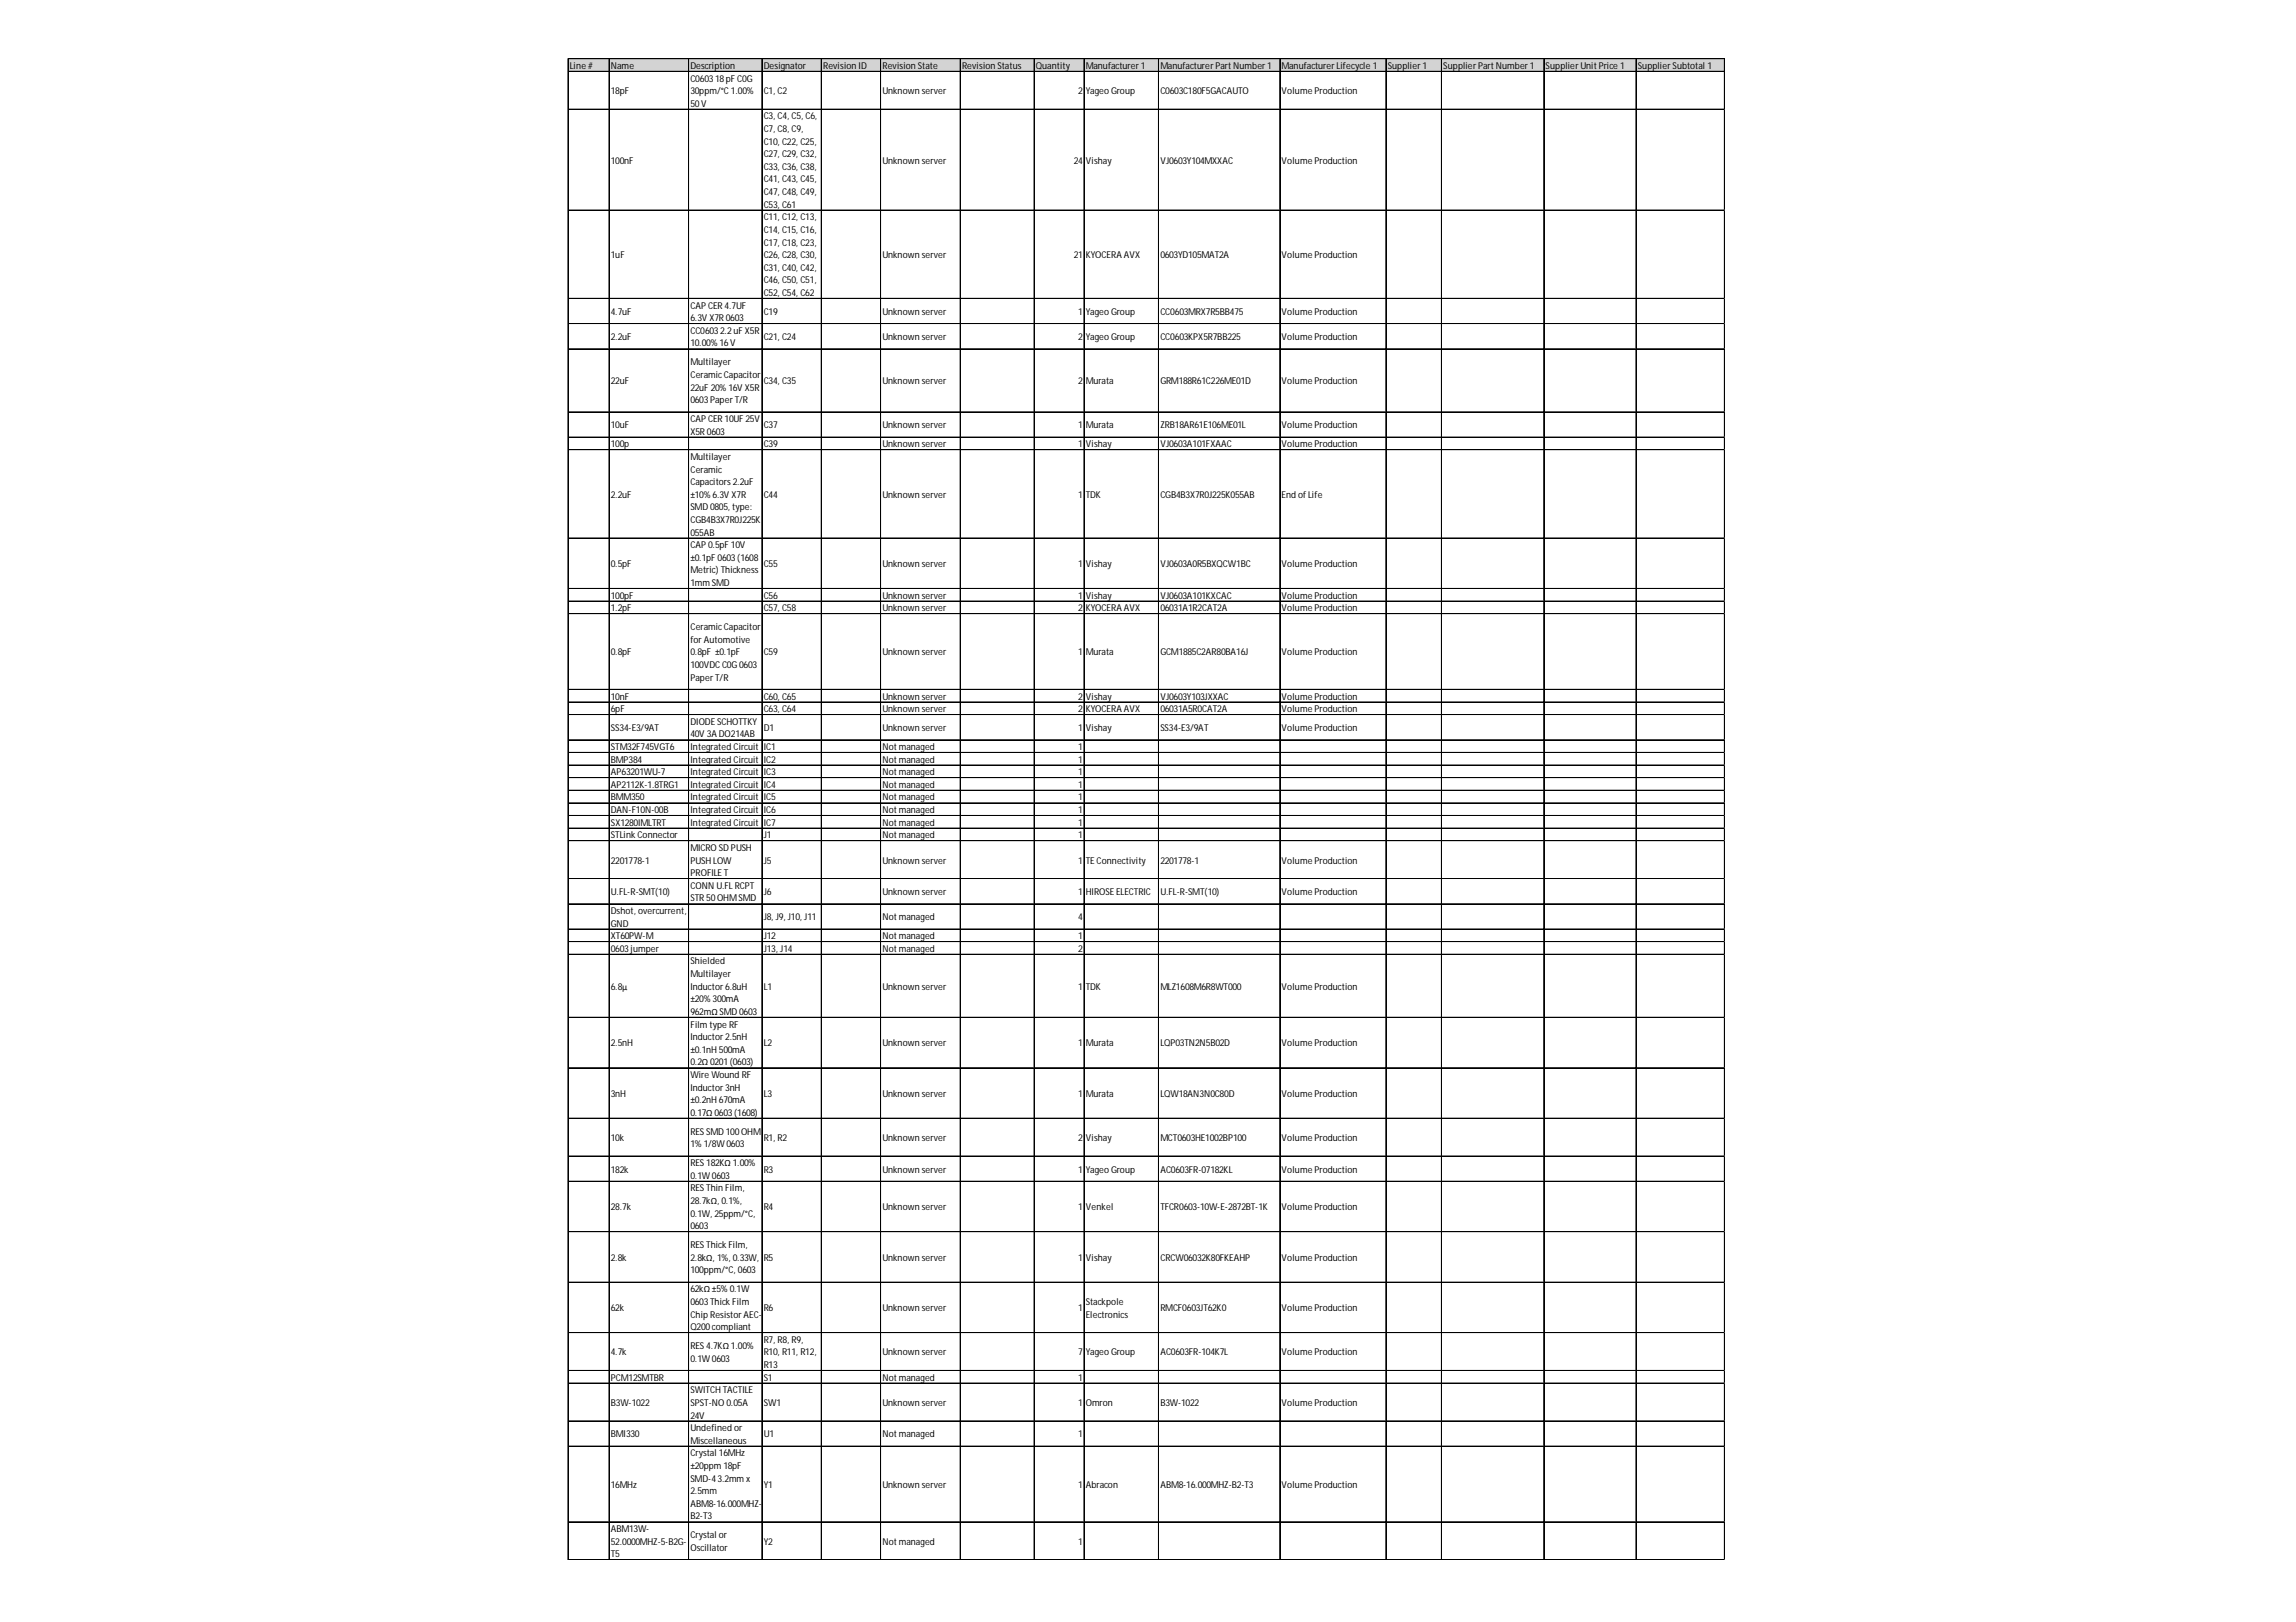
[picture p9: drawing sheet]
<svg xmlns="http://www.w3.org/2000/svg" width="297mm" height="210mm" viewBox="0 0 297 210" stroke-linecap="round" stroke-linejoin="round" font-family="sans-serif">
<defs><g id="words">
<g font-size="1.2">
<text x="73.7" y="8.9">Line#</text>
<text x="79" y="8.9">Name</text>
<text x="89.3" y="8.9">Description</text>
<text x="89.3" y="10.6">C060318pFC0G</text>
<text x="98.8" y="8.9">Designator</text>
<text x="106.5" y="8.9">RevisionID</text>
<text x="114.2" y="8.9">RevisionState</text>
<text x="124.5" y="8.9">RevisionStatus</text>
<text x="134" y="8.9">Quantity</text>
<text x="140.5" y="8.9">Manufacturer1</text>
<text x="150.1" y="8.9">ManufacturerPartNumber1</text>
<text x="165.8" y="8.9">ManufacturerLifecycle1</text>
<text x="179.5" y="8.9">Supplier1</text>
<text x="186.7" y="8.9">SupplierPartNumber1</text>
<text x="200" y="8.9">SupplierUnitPrice1</text>
<text x="211.9" y="8.9">SupplierSubtotal 1</text>
<text x="79" y="12.2">18pF</text>
<text x="89.3" y="12.2">30ppm/°C1.00%</text>
<text x="89.3" y="13.8">50V</text>
<text x="98.8" y="12.2">C1, C2</text>
<text x="98.8" y="15.5">C3, C4, C5, C6,</text>
<text x="98.8" y="17.1">C7, C8, C9,</text>
<text x="114.2" y="12.2">Unknownserver</text>
<text x="139.5" y="12.2">2</text>
<text x="140.5" y="12.2">YageoGroup</text>
<text x="150.1" y="12.2">C0603C180F5GACAUTO</text>
<text x="165.8" y="12.2">VolumeProduction</text>
<text x="79" y="21.2">100nF</text>
<text x="98.8" y="18.7">C10, C22, C25,</text>
<text x="98.8" y="20.3">C27, C29, C32,</text>
<text x="98.8" y="22">C33, C36, C38,</text>
<text x="98.8" y="23.6">C41, C43, C45,</text>
<text x="114.2" y="21.2">Unknownserver</text>
<text x="138.9" y="21.2">24</text>
<text x="140.5" y="21.2">Vishay</text>
<text x="150.1" y="21.2">VJ0603Y104MXXAC</text>
<text x="165.8" y="21.2">VolumeProduction</text>
<text x="98.8" y="25.2">C47, C48, C49,</text>
<text x="98.8" y="26.9">C53, C61</text>
<text x="98.8" y="28.5">C11, C12, C13,</text>
<text x="79" y="33.4">1uF</text>
<text x="98.8" y="30.1">C14, C15, C16,</text>
<text x="98.8" y="31.8">C17, C18, C23,</text>
<text x="98.8" y="33.4">C26, C28, C30,</text>
<text x="98.8" y="35">C31, C40, C42,</text>
<text x="114.2" y="33.4">Unknownserver</text>
<text x="138.9" y="33.4">21</text>
<text x="140.5" y="33.4">KYOCERAAVX</text>
<text x="150.1" y="33.4">0603YD105MAT2A</text>
<text x="165.8" y="33.4">VolumeProduction</text>
<text x="79" y="40.8">4.7uF</text>
<text x="89.3" y="39.9">CAPCER4.7UF</text>
<text x="89.3" y="41.6">6.3VX7R0603</text>
<text x="98.8" y="36.7">C46, C50, C51,</text>
<text x="98.8" y="38.3">C52, C54, C62</text>
<text x="98.8" y="40.8">C19</text>
<text x="114.2" y="40.8">Unknownserver</text>
<text x="139.5" y="40.8">1</text>
<text x="140.5" y="40.8">YageoGroup</text>
<text x="150.1" y="40.8">CC0603MRX7R5BB475</text>
<text x="165.8" y="40.8">VolumeProduction</text>
<text x="79" y="44">2.2uF</text>
<text x="89.3" y="43.2">CC06032.2uFX5R</text>
<text x="89.3" y="44.8">10.00%16V</text>
<text x="89.3" y="47.3">Multilayer</text>
<text x="98.8" y="44">C21, C24</text>
<text x="114.2" y="44">Unknownserver</text>
<text x="139.5" y="44">2</text>
<text x="140.5" y="44">YageoGroup</text>
<text x="150.1" y="44">CC0603KPX5R7BB225</text>
<text x="165.8" y="44">VolumeProduction</text>
<text x="79" y="49.7">22uF</text>
<text x="89.3" y="48.9">CeramicCapacitor</text>
<text x="89.3" y="50.5">22uF20%16VX5R</text>
<text x="89.3" y="52.2">0603PaperT/R</text>
<text x="98.8" y="49.7">C34, C35</text>
<text x="114.2" y="49.7">Unknownserver</text>
<text x="139.5" y="49.7">2</text>
<text x="140.5" y="49.7">Murata</text>
<text x="150.1" y="49.7">GRM188R61C226ME01D</text>
<text x="165.8" y="49.7">VolumeProduction</text>
<text x="79" y="55.4">10uF</text>
<text x="79" y="57.9">100p</text>
<text x="89.3" y="54.6">CAPCER10UF25V</text>
<text x="89.3" y="56.3">X5R0603</text>
<text x="89.3" y="59.5">Multilayer</text>
<text x="98.8" y="55.4">C37</text>
<text x="98.8" y="57.9">C39</text>
<text x="114.2" y="55.4">Unknownserver</text>
<text x="114.2" y="57.9">Unknownserver</text>
<text x="139.5" y="55.4">1</text>
<text x="139.5" y="57.9">1</text>
<text x="140.5" y="55.4">Murata</text>
<text x="140.5" y="57.9">Vishay</text>
<text x="150.1" y="55.4">ZRB18AR61E106ME01L</text>
<text x="150.1" y="57.9">VJ0603A101FXAAC</text>
<text x="165.8" y="55.4">VolumeProduction</text>
<text x="165.8" y="57.9">VolumeProduction</text>
<text x="79" y="64.4">2.2uF</text>
<text x="89.3" y="61.2">Ceramic</text>
<text x="89.3" y="62.8">Capacitors2.2uF</text>
<text x="89.3" y="64.4">±10%6.3VX7R</text>
<text x="98.8" y="64.4">C44</text>
<text x="114.2" y="64.4">Unknownserver</text>
<text x="139.5" y="64.4">1</text>
<text x="140.5" y="64.4">TDK</text>
<text x="150.1" y="64.4">CGB4B3X7R0J225K055AB</text>
<text x="165.8" y="64.4">End ofLife</text>
<text x="89.3" y="66.1">SMD0805, type:</text>
<text x="89.3" y="67.7">CGB4B3X7R0J225K</text>
<text x="89.3" y="69.3">055AB</text>
<text x="89.3" y="70.9">CAP0.5pF10V</text>
<text x="79" y="73.4">0.5pF</text>
<text x="79" y="77.5">100pF</text>
<text x="89.3" y="72.6">±0.1pF0603(1608</text>
<text x="89.3" y="74.2">Metric) Thickness</text>
<text x="89.3" y="75.8">1mmSMD</text>
<text x="98.8" y="73.4">C55</text>
<text x="98.8" y="77.5">C56</text>
<text x="114.2" y="73.4">Unknownserver</text>
<text x="114.2" y="77.5">Unknownserver</text>
<text x="139.5" y="73.4">1</text>
<text x="139.5" y="77.5">1</text>
<text x="140.5" y="73.4">Vishay</text>
<text x="140.5" y="77.5">Vishay</text>
<text x="150.1" y="73.4">VJ0603A0R5BXQCW1BC</text>
<text x="150.1" y="77.5">VJ0603A101KXCAC</text>
<text x="165.8" y="73.4">VolumeProduction</text>
<text x="165.8" y="77.5">VolumeProduction</text>
<text x="79" y="79.1">1.2pF</text>
<text x="89.3" y="81.6">CeramicCapacitor</text>
<text x="89.3" y="83.2">forAutomotive</text>
<text x="98.8" y="79.1">C57, C58</text>
<text x="114.2" y="79.1">Unknownserver</text>
<text x="139.5" y="79.1">2</text>
<text x="140.5" y="79.1">KYOCERAAVX</text>
<text x="150.1" y="79.1">06031A1R2CAT2A</text>
<text x="165.8" y="79.1">VolumeProduction</text>
<text x="79" y="84.8">0.8pF</text>
<text x="89.3" y="84.8">0.8pF ±0.1pF</text>
<text x="89.3" y="86.5">100VDCC0G0603</text>
<text x="89.3" y="88.1">PaperT/R</text>
<text x="98.8" y="84.8">C59</text>
<text x="114.2" y="84.8">Unknownserver</text>
<text x="139.5" y="84.8">1</text>
<text x="140.5" y="84.8">Murata</text>
<text x="150.1" y="84.8">GCM1885C2AR80BA16J</text>
<text x="165.8" y="84.8">VolumeProduction</text>
<text x="79" y="90.5">10nF</text>
<text x="79" y="92.2">6pF</text>
<text x="79" y="94.6">SS34-E3/9AT</text>
<text x="89.3" y="93.8">DIODESCHOTTKY</text>
<text x="89.3" y="95.4">40V3ADO214AB</text>
<text x="98.8" y="90.5">C60, C65</text>
<text x="98.8" y="92.2">C63, C64</text>
<text x="98.8" y="94.6">D1</text>
<text x="114.2" y="90.5">Unknownserver</text>
<text x="114.2" y="92.2">Unknownserver</text>
<text x="114.2" y="94.6">Unknownserver</text>
<text x="139.5" y="90.5">2</text>
<text x="139.5" y="92.2">2</text>
<text x="139.5" y="94.6">1</text>
<text x="140.5" y="90.5">Vishay</text>
<text x="140.5" y="92.2">KYOCERAAVX</text>
<text x="140.5" y="94.6">Vishay</text>
<text x="150.1" y="90.5">VJ0603Y103JXXAC</text>
<text x="150.1" y="92.2">06031A5R0CAT2A</text>
<text x="150.1" y="94.6">SS34-E3/9AT</text>
<text x="165.8" y="90.5">VolumeProduction</text>
<text x="165.8" y="92.2">VolumeProduction</text>
<text x="165.8" y="94.6">VolumeProduction</text>
<text x="79" y="97.1">STM32F745VGT6</text>
<text x="79" y="98.7">BMP384</text>
<text x="79" y="100.3">AP63201WU-7</text>
<text x="79" y="102">AP2112K-1.8TRG1</text>
<text x="89.3" y="97.1">IntegratedCircuit</text>
<text x="89.3" y="98.7">IntegratedCircuit</text>
<text x="89.3" y="100.3">IntegratedCircuit</text>
<text x="89.3" y="102">IntegratedCircuit</text>
<text x="98.8" y="97.1">IC1</text>
<text x="98.8" y="98.7">IC2</text>
<text x="98.8" y="100.3">IC3</text>
<text x="98.8" y="102">IC4</text>
<text x="114.2" y="97.1">Notmanaged</text>
<text x="114.2" y="98.7">Notmanaged</text>
<text x="114.2" y="100.3">Notmanaged</text>
<text x="114.2" y="102">Notmanaged</text>
<text x="139.5" y="97.1">1</text>
<text x="139.5" y="98.7">1</text>
<text x="139.5" y="100.3">1</text>
<text x="139.5" y="102">1</text>
<text x="79" y="103.6">BMM350</text>
<text x="79" y="105.2">DAN-F10N-00B</text>
<text x="79" y="106.9">SX1280IMLTRT</text>
<text x="89.3" y="103.6">IntegratedCircuit</text>
<text x="89.3" y="105.2">IntegratedCircuit</text>
<text x="89.3" y="106.9">IntegratedCircuit</text>
<text x="98.8" y="103.6">IC5</text>
<text x="98.8" y="105.2">IC6</text>
<text x="98.8" y="106.9">IC7</text>
<text x="114.2" y="103.6">Notmanaged</text>
<text x="114.2" y="105.2">Notmanaged</text>
<text x="114.2" y="106.9">Notmanaged</text>
<text x="139.5" y="103.6">1</text>
<text x="139.5" y="105.2">1</text>
<text x="139.5" y="106.9">1</text>
<text x="79" y="108.5">STLinkConnector</text>
<text x="79" y="111.8">2201778-1</text>
<text x="89.3" y="110.1">MICROSDPUSH</text>
<text x="89.3" y="111.8">PUSHLOW</text>
<text x="89.3" y="113.4">PROFILET</text>
<text x="98.8" y="108.5">J1</text>
<text x="98.8" y="111.8">J5</text>
<text x="114.2" y="108.5">Notmanaged</text>
<text x="114.2" y="111.8">Unknownserver</text>
<text x="139.5" y="108.5">1</text>
<text x="139.5" y="111.8">1</text>
<text x="140.5" y="111.8">TEConnectivity</text>
<text x="150.1" y="111.8">2201778-1</text>
<text x="165.8" y="111.8">VolumeProduction</text>
<text x="79" y="115.8">U.FL-R-SMT(10)</text>
<text x="79" y="118.3">Dshot, overcurrent,</text>
<text x="79" y="119.9">GND</text>
<text x="89.3" y="115">CONN U.FLRCPT</text>
<text x="89.3" y="116.6">STR50OHMSMD</text>
<text x="98.8" y="115.8">J6</text>
<text x="98.8" y="119.1">J8, J9, J10, J11</text>
<text x="114.2" y="115.8">Unknownserver</text>
<text x="114.2" y="119.1">Notmanaged</text>
<text x="139.5" y="115.8">1</text>
<text x="139.5" y="119.1">4</text>
<text x="140.5" y="115.8">HIROSEELECTRIC</text>
<text x="150.1" y="115.8">U.FL-R-SMT(10)</text>
<text x="165.8" y="115.8">VolumeProduction</text>
<text x="79" y="121.5">XT60PW-M</text>
<text x="79" y="123.2">0603jumper</text>
<text x="89.3" y="124.8">Shielded</text>
<text x="98.8" y="121.5">J12</text>
<text x="98.8" y="123.2">J13, J14</text>
<text x="114.2" y="121.5">Notmanaged</text>
<text x="114.2" y="123.2">Notmanaged</text>
<text x="139.5" y="121.5">1</text>
<text x="139.5" y="123.2">2</text>
<text x="79" y="128.1">6.8µ</text>
<text x="89.3" y="126.4">Multilayer</text>
<text x="89.3" y="128.1">Inductor6.8uH</text>
<text x="89.3" y="129.7">±20%300mA</text>
<text x="89.3" y="131.3">962mΩ SMD0603</text>
<text x="98.8" y="128.1">L1</text>
<text x="114.2" y="128.1">Unknownserver</text>
<text x="139.5" y="128.1">1</text>
<text x="140.5" y="128.1">TDK</text>
<text x="150.1" y="128.1">MLZ1608M6R8WT000</text>
<text x="165.8" y="128.1">VolumeProduction</text>
<text x="79" y="135.4">2.5nH</text>
<text x="89.3" y="133">FilmtypeRF</text>
<text x="89.3" y="134.6">Inductor2.5nH</text>
<text x="89.3" y="136.2">±0.1nH500mA</text>
<text x="89.3" y="137.9">0.2Ω 0201(0603)</text>
<text x="98.8" y="135.4">L2</text>
<text x="114.2" y="135.4">Unknownserver</text>
<text x="139.5" y="135.4">1</text>
<text x="140.5" y="135.4">Murata</text>
<text x="150.1" y="135.4">LQP03TN2N5B02D</text>
<text x="165.8" y="135.4">VolumeProduction</text>
<text x="79" y="141.9">3nH</text>
<text x="89.3" y="139.5">WireWound RF</text>
<text x="89.3" y="141.1">Inductor3nH</text>
<text x="89.3" y="142.8">±0.2nH670mA</text>
<text x="98.8" y="141.9">L3</text>
<text x="114.2" y="141.9">Unknownserver</text>
<text x="139.5" y="141.9">1</text>
<text x="140.5" y="141.9">Murata</text>
<text x="150.1" y="141.9">LQW18AN3N0C80D</text>
<text x="165.8" y="141.9">VolumeProduction</text>
<text x="79" y="147.7">10k</text>
<text x="89.3" y="144.4">0.17Ω 0603(1608)</text>
<text x="89.3" y="146.8">RESSMD100OHM</text>
<text x="89.3" y="148.5">1%1/8W0603</text>
<text x="98.8" y="147.7">R1, R2</text>
<text x="114.2" y="147.7">Unknownserver</text>
<text x="139.5" y="147.7">2</text>
<text x="140.5" y="147.7">Vishay</text>
<text x="150.1" y="147.7">MCT0603HE1002BP100</text>
<text x="165.8" y="147.7">VolumeProduction</text>
<text x="79" y="151.7">182k</text>
<text x="89.3" y="150.9">RES182KΩ 1.00%</text>
<text x="89.3" y="152.6">0.1W0603</text>
<text x="89.3" y="154.2">RESThinFilm,</text>
<text x="89.3" y="155.8">28.7kΩ, 0.1%,</text>
<text x="98.8" y="151.7">R3</text>
<text x="114.2" y="151.7">Unknownserver</text>
<text x="139.5" y="151.7">1</text>
<text x="140.5" y="151.7">YageoGroup</text>
<text x="150.1" y="151.7">AC0603FR-07182KL</text>
<text x="165.8" y="151.7">VolumeProduction</text>
<text x="79" y="156.6">28.7k</text>
<text x="89.3" y="157.5">0.1W, 25ppm/°C,</text>
<text x="89.3" y="159.1">0603</text>
<text x="89.3" y="161.5">RESThickFilm,</text>
<text x="98.8" y="156.6">R4</text>
<text x="114.2" y="156.6">Unknownserver</text>
<text x="139.5" y="156.6">1</text>
<text x="140.5" y="156.6">Venkel</text>
<text x="150.1" y="156.6">TFCR0603-10W-E-2872BT-1K</text>
<text x="165.8" y="156.6">VolumeProduction</text>
<text x="79" y="163.2">2.8k</text>
<text x="89.3" y="163.2">2.8kΩ, 1%, 0.33W,</text>
<text x="89.3" y="164.8">100ppm/°C, 0603</text>
<text x="89.3" y="167.2">62kΩ ±5%0.1W</text>
<text x="98.8" y="163.2">R5</text>
<text x="114.2" y="163.2">Unknownserver</text>
<text x="139.5" y="163.2">1</text>
<text x="140.5" y="163.2">Vishay</text>
<text x="150.1" y="163.2">CRCW06032K80FKEAHP</text>
<text x="165.8" y="163.2">VolumeProduction</text>
<text x="79" y="169.7">62k</text>
<text x="89.3" y="168.9">0603ThickFilm</text>
<text x="89.3" y="170.5">ChipResistorAEC-</text>
<text x="89.3" y="172.1">Q200compliant</text>
<text x="98.8" y="169.7">R6</text>
<text x="98.8" y="173.8">R7, R8, R9,</text>
<text x="114.2" y="169.7">Unknownserver</text>
<text x="139.5" y="169.7">1</text>
<text x="140.5" y="168.9">Stackpole</text>
<text x="140.5" y="170.5">Electronics</text>
<text x="150.1" y="169.7">RMCF0603JT62K0</text>
<text x="165.8" y="169.7">VolumeProduction</text>
<text x="79" y="175.4">4.7k</text>
<text x="79" y="178.7">PCM12SMTBR</text>
<text x="89.3" y="174.6">RES4.7KΩ 1.00%</text>
<text x="89.3" y="176.2">0.1W0603</text>
<text x="98.8" y="175.4">R10, R11, R12,</text>
<text x="98.8" y="177">R13</text>
<text x="98.8" y="178.7">S1</text>
<text x="114.2" y="175.4">Unknownserver</text>
<text x="114.2" y="178.7">Notmanaged</text>
<text x="139.5" y="175.4">7</text>
<text x="139.5" y="178.7">1</text>
<text x="140.5" y="175.4">YageoGroup</text>
<text x="150.1" y="175.4">AC0603FR-104K7L</text>
<text x="165.8" y="175.4">VolumeProduction</text>
<text x="79" y="181.9">B3W-1022</text>
<text x="89.3" y="180.3">SWITCHTACTILE</text>
<text x="89.3" y="181.9">SPST-NO0.05A</text>
<text x="89.3" y="183.6">24V</text>
<text x="89.3" y="185.2">Undefinedor</text>
<text x="98.8" y="181.9">SW1</text>
<text x="114.2" y="181.9">Unknownserver</text>
<text x="139.5" y="181.9">1</text>
<text x="140.5" y="181.9">Omron</text>
<text x="150.1" y="181.9">B3W-1022</text>
<text x="165.8" y="181.9">VolumeProduction</text>
<text x="79" y="186">BMI330</text>
<text x="89.3" y="186.8">Miscellaneous</text>
<text x="89.3" y="188.5">Crystal 16MHz</text>
<text x="89.3" y="190.1">±20ppm18pF</text>
<text x="89.3" y="191.7">SMD-43.2mmx</text>
<text x="98.8" y="186">U1</text>
<text x="114.2" y="186">Notmanaged</text>
<text x="139.5" y="186">1</text>
<text x="79" y="192.5">16MHz</text>
<text x="89.3" y="193.4">2.5mm</text>
<text x="89.3" y="195">ABM8-16.000MHZ-</text>
<text x="89.3" y="196.6">B2-T3</text>
<text x="98.8" y="192.5">Y1</text>
<text x="114.2" y="192.5">Unknownserver</text>
<text x="139.5" y="192.5">1</text>
<text x="140.5" y="192.5">Abracon</text>
<text x="150.1" y="192.5">ABM8-16.000MHZ-B2-T3</text>
<text x="165.8" y="192.5">VolumeProduction</text>
<text x="79" y="198.3">ABM13W-</text>
<text x="79" y="199.9">52.0000MHZ-5-B2G-</text>
<text x="79" y="201.5">T5</text>
<text x="89.3" y="199.1">Crystal or</text>
<text x="89.3" y="200.7">Oscillator</text>
<text x="98.8" y="199.9">Y2</text>
<text x="114.2" y="199.9">Notmanaged</text>
<text x="139.5" y="199.9">1</text>
</g>
</g></defs>
<path d="M73.5 7.6h149.7v1.7h-149.7z" fill="#d3d3d3"/>
<g fill="none" stroke="#000" stroke-width=".13">
<path d="M73.5 7.6v194.3M73.6 7.6h149.6M73.6 9.2h149.6M73.6 9.3h149.6M73.6 14.1h149.6M73.6 14.2h149.6M78.8 7.7v194.2M89.1 7.7v194.2M98.6 7.7v194.2M106.2 7.7v194.2M106.3 7.7v194.2M113.9 7.7v194.2"/>
<path d="M114 7.7v194.2M124.2 7.7v194.2M124.3 7.7v194.2M133.8 7.7v194.2M140.2 7.7v194.2M140.3 7.7v194.2M149.9 7.7v194.2M165.6 7.7v194.2M179.3 7.7v194.2M186.5 7.7v194.2M199.7 7.7v194.2M199.8 7.7v194.2"/>
<path d="M211.6 7.7v194.2M211.7 7.7v194.2M223.1 7.7v194.2M73.6 27.2h149.6M73.6 38.6h149.6M73.6 41.9h149.6M73.6 45.1h149.6M73.6 45.2h149.6M73.6 53.3h149.6M73.6 56.6h149.6M73.6 58.2h149.6M73.6 69.6h149.6"/>
<path d="M73.6 69.7h149.6M73.6 76.1h149.6M73.6 76.2h149.6M73.6 77.8h149.6M73.6 79.4h149.6M73.6 79.5h149.6M73.6 89.2h149.6M73.6 90.8h149.6M73.6 90.9h149.6M73.6 92.5h149.6M73.6 95.7h149.6M73.6 95.8h149.6"/>
<path d="M73.6 97.4h149.6M73.6 99h149.6M73.6 100.6h149.6M73.6 100.7h149.6M73.6 102.3h149.6M73.6 103.9h149.6M73.6 105.5h149.6M73.6 105.6h149.6M73.6 107.2h149.6M73.6 108.8h149.6M73.6 113.7h149.6M73.6 117h149.6"/>
<path d="M73.6 120.2h149.6M73.6 120.3h149.6M73.6 121.9h149.6M73.6 123.5h149.6M73.6 131.6h149.6M73.6 131.7h149.6M73.6 138.2h149.6M73.6 144.7h149.6M73.6 149.6h149.6M73.6 152.9h149.6M73.6 159.4h149.6M73.6 165.9h149.6"/>
<path d="M73.6 166h149.6M73.6 172.4h149.6M73.6 172.5h149.6M73.6 177.3h149.6M73.6 177.4h149.6M73.6 179h149.6M73.6 183.9h149.6M73.6 187.1h149.6M73.6 187.2h149.6M73.6 196.9h149.6M73.6 197h149.6M73.6 201.8h149.6"/>
<path d="M73.6 201.9h149.6"/>
</g>
<path d="M73.5 201.9h.1" fill="none" stroke="#e0e0e0" stroke-width=".13"/>
<path d="M73.5 201.9h.1z" fill="#e0e0e0"/>
<path d="M78.8 201.9h.1" fill="none" stroke="#e0e0e0" stroke-width=".13"/>
<path d="M78.8 201.9h.1z" fill="#e0e0e0"/>
<path d="M89.1 201.9h.1" fill="none" stroke="#e0e0e0" stroke-width=".13"/>
<path d="M89.1 201.9h.1z" fill="#e0e0e0"/>
<path d="M98.6 201.9h.1" fill="none" stroke="#e0e0e0" stroke-width=".13"/>
<path d="M106.2 201.9h.1" fill="none" stroke="#e0e0e0" stroke-width=".13"/>
<path d="M106.2 201.9h.1z" fill="#e0e0e0"/>
<path d="M113.9 201.9h.1" fill="none" stroke="#e0e0e0" stroke-width=".13"/>
<path d="M113.9 201.9h.1z" fill="#e0e0e0"/>
<path d="M124.2 201.9h.1" fill="none" stroke="#e0e0e0" stroke-width=".13"/>
<path d="M124.2 201.9h.1z" fill="#e0e0e0"/>
<path d="M133.8 201.9h.1" fill="none" stroke="#e0e0e0" stroke-width=".13"/>
<path d="M133.8 201.9h.1z" fill="#e0e0e0"/>
<path d="M140.2 201.9h.1" fill="none" stroke="#e0e0e0" stroke-width=".13"/>
<path d="M140.2 201.9h.1z" fill="#e0e0e0"/>
<path d="M149.9 201.9h.1" fill="none" stroke="#e0e0e0" stroke-width=".13"/>
<path d="M149.9 201.9h.1z" fill="#e0e0e0"/>
<path d="M165.6 201.9h.1" fill="none" stroke="#e0e0e0" stroke-width=".13"/>
<path d="M179.3 201.9h.1" fill="none" stroke="#e0e0e0" stroke-width=".13"/>
<path d="M179.3 201.9h.1z" fill="#e0e0e0"/>
<path d="M186.5 201.9h.1" fill="none" stroke="#e0e0e0" stroke-width=".13"/>
<path d="M186.5 201.9h.1z" fill="#e0e0e0"/>
<path d="M199.7 201.9h.1" fill="none" stroke="#e0e0e0" stroke-width=".13"/>
<path d="M199.7 201.9h.1z" fill="#e0e0e0"/>
<path d="M211.6 201.9h.1" fill="none" stroke="#e0e0e0" stroke-width=".13"/>
<path d="M211.6 201.9h.1z" fill="#e0e0e0"/>
<path d="M223.1 201.9h.1" fill="none" stroke="#e0e0e0" stroke-width=".13"/>
<path d="M223.1 201.9h.1z" fill="#e0e0e0"/>
<path d="M223.2 14.1h.1" fill="none" stroke="#e0e0e0" stroke-width=".13"/>
<path d="M223.2 14.1v.1z" fill="#e0e0e0"/>
<path d="M223.2 27.2h.1" fill="none" stroke="#e0e0e0" stroke-width=".13"/>
<path d="M223.2 27.2v.1z" fill="#e0e0e0"/>
<path d="M223.2 38.6h.1" fill="none" stroke="#e0e0e0" stroke-width=".13"/>
<path d="M223.2 38.6v.1z" fill="#e0e0e0"/>
<path d="M223.2 41.9h.1" fill="none" stroke="#e0e0e0" stroke-width=".13"/>
<path d="M223.2 41.9v.1z" fill="#e0e0e0"/>
<path d="M223.2 45.1h.1" fill="none" stroke="#e0e0e0" stroke-width=".13"/>
<path d="M223.2 45.1v.1z" fill="#e0e0e0"/>
<path d="M223.2 53.3h.1" fill="none" stroke="#e0e0e0" stroke-width=".13"/>
<path d="M223.2 53.3v.1z" fill="#e0e0e0"/>
<path d="M223.2 56.6h.1" fill="none" stroke="#e0e0e0" stroke-width=".13"/>
<path d="M223.2 58.2h.1" fill="none" stroke="#e0e0e0" stroke-width=".13"/>
<path d="M223.2 58.2v.1z" fill="#e0e0e0"/>
<path d="M223.2 69.6h.1" fill="none" stroke="#e0e0e0" stroke-width=".13"/>
<path d="M223.2 69.6v.1z" fill="#e0e0e0"/>
<path d="M223.2 76.1h.1" fill="none" stroke="#e0e0e0" stroke-width=".13"/>
<path d="M223.2 76.1v.1z" fill="#e0e0e0"/>
<path d="M223.2 77.8h.1" fill="none" stroke="#e0e0e0" stroke-width=".13"/>
<path d="M223.2 77.8v.1z" fill="#e0e0e0"/>
<path d="M223.2 79.4h.1" fill="none" stroke="#e0e0e0" stroke-width=".13"/>
<path d="M223.2 79.4v.1z" fill="#e0e0e0"/>
<path d="M223.2 89.2h.1" fill="none" stroke="#e0e0e0" stroke-width=".13"/>
<path d="M223.2 89.2v.1z" fill="#e0e0e0"/>
<path d="M223.2 90.8h.1" fill="none" stroke="#e0e0e0" stroke-width=".13"/>
<path d="M223.2 90.8v.1z" fill="#e0e0e0"/>
<path d="M223.2 92.5h.1" fill="none" stroke="#e0e0e0" stroke-width=".13"/>
<path d="M223.2 92.5v.1z" fill="#e0e0e0"/>
<path d="M223.2 95.7h.1" fill="none" stroke="#e0e0e0" stroke-width=".13"/>
<path d="M223.2 95.7v.1z" fill="#e0e0e0"/>
<path d="M223.2 97.4h.1" fill="none" stroke="#e0e0e0" stroke-width=".13"/>
<path d="M223.2 99h.1" fill="none" stroke="#e0e0e0" stroke-width=".13"/>
<path d="M223.2 99v.1z" fill="#e0e0e0"/>
<path d="M223.2 100.6h.1" fill="none" stroke="#e0e0e0" stroke-width=".13"/>
<path d="M223.2 100.6v.1z" fill="#e0e0e0"/>
<path d="M223.2 102.3h.1" fill="none" stroke="#e0e0e0" stroke-width=".13"/>
<path d="M223.2 103.9h.1" fill="none" stroke="#e0e0e0" stroke-width=".13"/>
<path d="M223.2 103.9v.1z" fill="#e0e0e0"/>
<path d="M223.2 105.5h.1" fill="none" stroke="#e0e0e0" stroke-width=".13"/>
<path d="M223.2 105.5v.1z" fill="#e0e0e0"/>
<path d="M223.2 107.2h.1" fill="none" stroke="#e0e0e0" stroke-width=".13"/>
<path d="M223.2 108.8h.1" fill="none" stroke="#e0e0e0" stroke-width=".13"/>
<path d="M223.2 108.8v.1z" fill="#e0e0e0"/>
<path d="M223.2 113.7h.1" fill="none" stroke="#e0e0e0" stroke-width=".13"/>
<path d="M223.2 113.7v.1z" fill="#e0e0e0"/>
<path d="M223.2 117h.1" fill="none" stroke="#e0e0e0" stroke-width=".13"/>
<path d="M223.2 120.2h.1" fill="none" stroke="#e0e0e0" stroke-width=".13"/>
<path d="M223.2 120.2v.1z" fill="#e0e0e0"/>
<path d="M223.2 121.9h.1" fill="none" stroke="#e0e0e0" stroke-width=".13"/>
<path d="M223.2 123.5h.1" fill="none" stroke="#e0e0e0" stroke-width=".13"/>
<path d="M223.2 123.5v.1z" fill="#e0e0e0"/>
<path d="M223.2 131.6h.1" fill="none" stroke="#e0e0e0" stroke-width=".13"/>
<path d="M223.2 131.6v.1z" fill="#e0e0e0"/>
<path d="M223.2 138.2h.1" fill="none" stroke="#e0e0e0" stroke-width=".13"/>
<path d="M223.2 138.2v.1z" fill="#e0e0e0"/>
<path d="M223.2 144.7h.1" fill="none" stroke="#e0e0e0" stroke-width=".13"/>
<path d="M223.2 144.7v.1z" fill="#e0e0e0"/>
<path d="M223.2 149.6h.1" fill="none" stroke="#e0e0e0" stroke-width=".13"/>
<path d="M223.2 149.6v.1z" fill="#e0e0e0"/>
<path d="M223.2 152.9h.1" fill="none" stroke="#e0e0e0" stroke-width=".13"/>
<path d="M223.2 159.4h.1" fill="none" stroke="#e0e0e0" stroke-width=".13"/>
<path d="M223.2 159.4v.1z" fill="#e0e0e0"/>
<path d="M223.2 165.9h.1" fill="none" stroke="#e0e0e0" stroke-width=".13"/>
<path d="M223.2 165.9v.1z" fill="#e0e0e0"/>
<path d="M223.2 172.4h.1" fill="none" stroke="#e0e0e0" stroke-width=".13"/>
<path d="M223.2 172.4v.1z" fill="#e0e0e0"/>
<path d="M223.2 177.3h.1" fill="none" stroke="#e0e0e0" stroke-width=".13"/>
<path d="M223.2 177.3v.1z" fill="#e0e0e0"/>
<path d="M223.2 179h.1" fill="none" stroke="#e0e0e0" stroke-width=".13"/>
<path d="M223.2 179v.1z" fill="#e0e0e0"/>
<path d="M223.2 183.9h.1" fill="none" stroke="#e0e0e0" stroke-width=".13"/>
<path d="M223.2 183.9v.1z" fill="#e0e0e0"/>
<path d="M223.2 187.1h.1" fill="none" stroke="#e0e0e0" stroke-width=".13"/>
<path d="M223.2 187.1v.1z" fill="#e0e0e0"/>
<path d="M223.2 196.9h.1" fill="none" stroke="#e0e0e0" stroke-width=".13"/>
<path d="M223.2 196.9v.1z" fill="#e0e0e0"/>
<path d="M223.2 201.8h.1" fill="none" stroke="#e0e0e0" stroke-width=".13"/>
<path d="M223.2 201.8v.1z" fill="#e0e0e0"/>
<use href="#words"/>
</svg>
